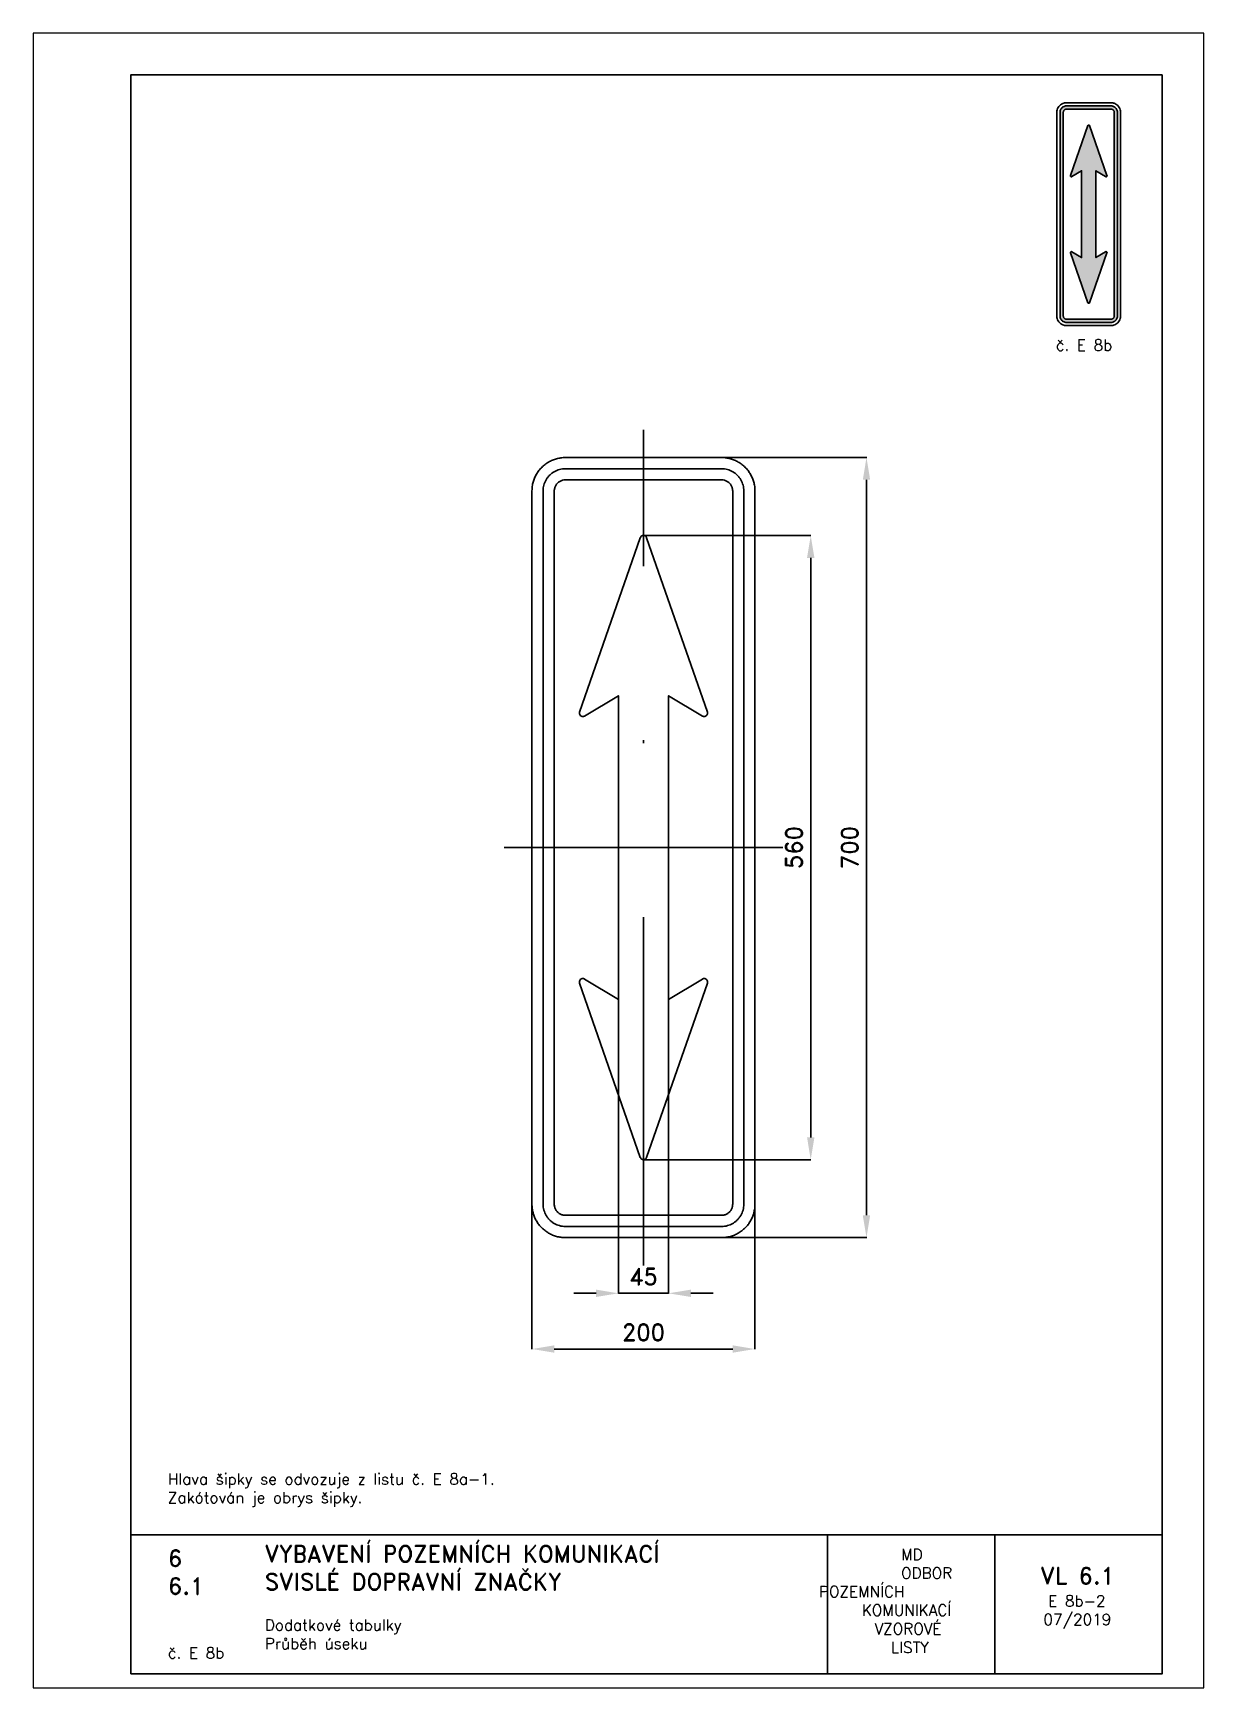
# Paper-space layout 'E 8b-2' of a CAD drawing. Header units: millimetres. Extents: x 0 to 210, y 0 to 297.
# The model-space entities are those that its viewports show. They can reach past a viewport. Long polylines and large blocks are cut down to what shows.
import ezdxf

# ---------------------------------------------------------------- set-up
doc = ezdxf.new("R2010")
doc.units = ezdxf.units.MM
doc.header["$LTSCALE"] = 5
doc.linetypes.add('ČERCHOVANÁX2', pattern=[2, 1, -0.5, 0, -0.5])
for name, color, linetype in [('Kóty', 2, 'Continuous'), ('Rozpiska', 7, 'Continuous'), ('Značka', 7, 'Continuous')]:
    doc.layers.add(name, color=color, linetype=linetype)
doc.layers.add('Rámeček', color=6, linetype='Continuous', plot=False)
doc.styles.get("Standard").update_dxf_attribs({"font": 'romand.shx', "height": 15})
doc.dimstyles.get("Standard").update_dxf_attribs({"dimtxt": 15, "dimasz": 20, "dimexe": 0.18, "dimexo": 0.0625, "dimgap": 7.5, "dimtad": 1, "dimdec": 0, "dimzin": 0, "dimdsep": 46, "dimtxsty": 'Standard', "dimcen": 0.09, "dimadec": 0, "dimazin": 0, "dimtfac": 1, "dimtdec": 0, "dimtofl": 0, "dimtmove": 0, "dimatfit": 3, "dimfxl": 1, "dimtolj": 1, "dimtzin": 0, "dimarcsym": 0})

psp = doc.layouts.new('E 8b-2')

# ---------------------------------------------------------------- texts
at = {"layer": 'Rozpiska', "color": 7, "attachment_point": 1}
for s, width, gutter_width, heights, insert, char_height in [('\\pi6.59524;č. E 8b', 25, 75, [0], (176.85, 242), 2), ('Hlava šipky se odvozuje z listu č. E 8a-1.\\PZakótován je obrys šipky.{\\H1.83333x; }', 155.5011, 100, [0], (24.17, 38.49), 2), ('6', 149.0422, 100, [0], (24.17, 24.77), 3), ('{\\C6;VYBAVENÍ POZEMNÍCH KOMUNIKACÍ\\P}SVISLÉ DOPRAVNÍ ZNAČKY{\\H1.34524x; }', 149.0422, 100, [0], (41.56, 25.56), 3), ('\\pi14.7414;{\\C6;MD\\P\\pi2.36044;}ODBOR POZEMNÍCH{\\H1.57143x; }\\P\\pi7.69378;KOMUNIKACÍ{\\H1.5x; }\\P\\pi9.97949;{\\C6;VZOROVÉ\\H1.47619x; \\H0.67742x;\\P\\pi12.93187;LISTY\\H1.26984x; }', 33.1018, 100, [0], (140.95, 24.95), 2), ('\\pi1.03113;{\\H1.5x;\\C6;VL 6.1\\P\\pi2.41205;\\H0.66667x;E 8b-2\\H1.66666x; \\H0.6x;\\P\\pi1.5549;07/2019\\H1.80159x; }', 16.0623, 100, [0], (179.66, 21.61), 2), ('6.1', 149.0422, 100, [0], (24.17, 19.78), 3), ('{\\C6;Dodatkové tabulky\\P}Průběh úseku{\\H1.83333x; }', 149.0422, 100, [0], (41.56, 12.29), 2), ('{\\C6;č. E 8b}', 18.3305, 100, [2.67], (24.17, 7.28), 2)]:
    psp.add_mtext_dynamic_manual_height_columns(s, width=width, gutter_width=gutter_width, heights=heights, dxfattribs=dict(at, insert=insert, char_height=char_height))

msp = doc.modelspace()

# ---------------------------------------------------------------- blocks, each defined once
blk = doc.blocks.new('*D0')
at = {"layer": 'Defpoints', "color": 0, "transparency": 16777216}
for p in [(-100, -306.9), (100, -306.9), (100, -450)]:
    blk.add_point(p, dxfattribs=at)
at = {"layer": 'Kóty', "color": 0, "lineweight": -2, "transparency": 16777216}
for p, q in [((-100, -307), (-100, -450.2)), ((100, -307), (100, -450.2)), ((-80, -450), (80, -450))]:
    blk.add_line(p, q, dxfattribs=at)
at = {"layer": 'Kóty', "color": 0, "transparency": 16777216}
for points in [[(-80, -446.7), (-80, -453.3), (-100, -450)], [(80, -446.7), (80, -453.3), (100, -450)]]:
    blk.add_solid(points, dxfattribs=at)
at = {"layer": 'Kóty', "color": 0, "transparency": 16777216, "insert": (0, -435), "char_height": 15, "attachment_point": 5}
blk.add_mtext('\\A1;200', dxfattribs=at)
blk = doc.blocks.new('*D1')
at = {"layer": 'Defpoints', "color": 0, "transparency": 16777216}
for p in [(0, 280), (150, 280), (0, -280.1)]:
    blk.add_point(p, dxfattribs=at)
at = {"layer": 'Kóty', "color": 0, "lineweight": -2, "transparency": 16777216}
for p, q in [((0.1, 280), (150.2, 280)), ((150, -260.1), (150, 260)), ((0.1, -280.1), (150.2, -280.1))]:
    blk.add_line(p, q, dxfattribs=at)
at = {"layer": 'Kóty', "color": 0, "transparency": 16777216}
for points in [[(146.7, 260), (153.3, 260), (150, 280)], [(146.7, -260.1), (153.3, -260.1), (150, -280.1)]]:
    blk.add_solid(points, dxfattribs=at)
at = {"layer": 'Kóty', "color": 0, "transparency": 16777216, "insert": (135, 0), "char_height": 15, "attachment_point": 5, "rotation": 90}
blk.add_mtext('\\A1;560', dxfattribs=at)
blk = doc.blocks.new('*D2')
at = {"layer": 'Defpoints', "color": 0, "transparency": 16777216}
for p in [(70.2, 350), (200, 350), (70, -350)]:
    blk.add_point(p, dxfattribs=at)
at = {"layer": 'Kóty', "color": 0, "lineweight": -2, "transparency": 16777216}
for p, q in [((70.2, 350), (200.2, 350)), ((200, -330), (200, 330)), ((70.1, -350), (200.2, -350))]:
    blk.add_line(p, q, dxfattribs=at)
at = {"layer": 'Kóty', "color": 0, "transparency": 16777216}
for points in [[(196.7, 330), (203.3, 330), (200, 350)], [(196.7, -330), (203.3, -330), (200, -350)]]:
    blk.add_solid(points, dxfattribs=at)
at = {"layer": 'Kóty', "color": 0, "transparency": 16777216, "insert": (185, 0), "char_height": 15, "attachment_point": 5, "rotation": 90}
blk.add_mtext('\\A1;700', dxfattribs=at)
blk = doc.blocks.new('*D3')
at = {"layer": 'Defpoints', "color": 0, "transparency": 16777216}
for p in [(-22.5, -136.2), (22.5, -136.2), (22.5, -400)]:
    blk.add_point(p, dxfattribs=at)
at = {"layer": 'Kóty', "color": 0, "lineweight": -2, "transparency": 16777216}
for p, q in [((-22.5, -136.3), (-22.5, -400.2)), ((22.5, -136.3), (22.5, -400.2)), ((-42.5, -400), (-62.5, -400)), ((42.5, -400), (62.5, -400))]:
    blk.add_line(p, q, dxfattribs=at)
at = {"layer": 'Kóty', "color": 0, "transparency": 16777216}
for points in [[(-42.5, -396.7), (-42.5, -403.3), (-22.5, -400)], [(42.5, -396.7), (42.5, -403.3), (22.5, -400)]]:
    blk.add_solid(points, dxfattribs=at)
at = {"layer": 'Kóty', "color": 0, "transparency": 16777216, "insert": (0, -385), "char_height": 15, "attachment_point": 5}
blk.add_mtext('\\A1;45', dxfattribs=at)

# ---------------------------------------------------------------- dimensions: what is measured, and where the dimension line sits
at = {"layer": 'Kóty'}
for base, p1, p2, picture, middle in [((200, 349.9995), (70, -350), (70.177, 349.9995), '*D2', (185, -0.00025)), ((150, 280), (-0.00038, -280.096), (0, 280), '*D1', (135, -0.048))]:
    dim = msp.add_linear_dim(base=base, p1=p1, p2=p2, angle=90, dimstyle='Standard', dxfattribs=at)
    dim.commit()
    dim.dimension.update_dxf_attribs({"geometry": picture, "text_midpoint": middle})
for base, p1, p2, picture, middle in [((22.5, -400), (-22.5, -136.223), (22.5, -136.223), '*D3', (0, -385)), ((100, -450), (-100, -306.91893), (100, -306.91893), '*D0', (0, -435))]:
    dim = msp.add_linear_dim(base=base, p1=p1, p2=p2, dimstyle='Standard', dxfattribs=at)
    dim.commit()
    dim.dimension.update_dxf_attribs({"geometry": picture, "text_midpoint": middle})

# ---------------------------------------------------------------- linework, layer by layer
at = {"layer": 'Kóty'}
msp.add_lwpolyline([(-22.5, -400), (22.5, -400)], dxfattribs=at)
at = {"layer": 'Značka', "color": 6, "linetype": 'ČERCHOVANÁX2', "ltscale": 2.5}
for points in [[(0, -375), (0, 375)], [(-125, 0), (125, 0)]]:
    msp.add_lwpolyline(points, dxfattribs=at)
at = {"layer": 'Značka', "color": 5}
for points in [[(-70, -350), (-70.1178, -349.99965), (-70.2356, -349.99907, -0.0321801), (-74.1093, -349.72773, -0.0354431), (-77.9162, -348.93672, -0.0362669), (-81.5977, -347.69204, -0.0344205), (-85.068, -345.9414, -0.0337213), (-88.3013, -343.7855, -0.0340845), (-91.2132, -341.2132, -0.0342088), (-93.7879, -338.3019, -0.0342288), (-95.9414, -335.068, -0.0340444), (-97.67954, -331.5954, -0.033412), (-98.93672, -327.9162, -0.0341272), (-99.74064, -324.1075, -0.0367448), (-99.99907, -320.2356), (-99.99967, -320.1178), (-100, -320), (-100, 320), (-99.99965, 320.118), (-99.99907, 320.236, -0.0321806), (-99.72773, 324.109, -0.0354454), (-98.93672, 327.916, -0.0362718), (-97.69204, 331.598, -0.0344141), (-95.9414, 335.068, -0.0337106), (-93.7855, 338.301, -0.0340816), (-91.2132, 341.213, -0.0342104), (-88.3019, 343.788, -0.0342289), (-85.068, 345.941, -0.0340263), (-81.5954, 347.68, -0.0334163), (-77.9162, 348.937, -0.0341135), (-74.1075, 349.741, -0.0367489), (-70.2356, 349.999), (-70.1178, 350), (-70, 350), (70, 350), (70.118, 350), (70.236, 349.999, -0.0321792), (74.109, 349.728, -0.0354572), (77.916, 348.937, -0.0362653), (81.598, 347.692, -0.0344231), (85.068, 345.941, -0.0337327), (88.301, 343.785, -0.0340785), (91.213, 341.213, -0.0342011), (93.788, 338.302, -0.0342149), (95.941, 335.068, -0.034041), (97.68, 331.595, -0.0334115), (98.937, 327.916, -0.0341264), (99.741, 324.108, -0.0367481), (99.999, 320.236), (100, 320.118), (100, 320), (100, -320), (100, -320.1178), (99.999, -320.2356, -0.0321792), (99.728, -324.1093, -0.0354418), (98.937, -327.9162, -0.0362632), (97.692, -331.5977, -0.0344168), (95.941, -335.068, -0.0337209), (93.785, -338.3013, -0.0340847), (91.213, -341.2132, -0.03421), (88.302, -343.7879, -0.0342321), (85.068, -345.9414, -0.034047), (81.595, -347.67954, -0.0334121), (77.916, -348.93672, -0.0341269), (74.108, -349.74064, -0.0367448), (70.236, -349.99907), (70.118, -349.99967), (70, -350), (-70, -350)], [(-70, -340), (-70.0785, -339.9998), (-70.1571, -339.9994, -0.0321803), (-72.7396, -339.8185, -0.0354437), (-75.2775, -339.2911, -0.0362676), (-77.7318, -338.4614, -0.0344204), (-80.0453, -337.2943, -0.0337212), (-82.2008, -335.857, -0.0340846), (-84.1421, -334.1421, -0.0342097), (-85.8586, -332.2013, -0.0342292), (-87.2943, -330.0453, -0.0340442), (-88.453, -327.7302, -0.0334117), (-89.2911, -325.2775, -0.0341272), (-89.8271, -322.7384, -0.036745), (-89.9994, -320.1571), (-89.9998, -320.0785), (-90, -320), (-90, 320), (-89.9998, 320.079), (-89.9994, 320.157, -0.0321784), (-89.8185, 322.74, -0.0354446), (-89.2911, 325.277, -0.0362673), (-88.4614, 327.732, -0.0344216), (-87.2943, 330.045, -0.0337313), (-85.857, 332.201, -0.034071), (-84.1421, 334.142, -0.0342046), (-82.2013, 335.859, -0.0342228), (-80.0453, 337.294, -0.0340475), (-77.7302, 338.453, -0.0334162), (-75.2775, 339.291, -0.034152), (-72.7384, 339.827, -0.0367409), (-70.1571, 339.999), (-70.0785, 340), (-70, 340), (70, 340), (70.079, 340), (70.157, 339.999, -0.0321792), (72.74, 339.818, -0.0354414), (75.277, 339.291, -0.0362594), (77.732, 338.461, -0.0344272), (80.045, 337.294, -0.033732), (82.201, 335.857, -0.0340771), (84.142, 334.142, -0.0341868), (85.859, 332.201, -0.0342302), (87.294, 330.045, -0.0340502), (88.453, 327.73, -0.0334198), (89.291, 325.277, -0.034122), (89.827, 322.738, -0.0367426), (89.999, 320.157), (90, 320.079), (90, 320), (90, -320), (90, -320.0785), (89.999, -320.1571, -0.0321733), (89.818, -322.7396, -0.0354419), (89.291, -325.2775, -0.0362652), (88.461, -327.7318, -0.0344184), (87.294, -330.0453, -0.0337211), (85.857, -332.2008, -0.034088), (84.142, -334.1421, -0.0342107), (82.201, -335.8586, -0.0342324), (80.045, -337.2943, -0.0340469), (77.73, -338.453, -0.0334111), (75.277, -339.2911, -0.0341273), (72.738, -339.8271, -0.0367449), (70.157, -339.9994), (70.079, -339.9998), (70, -340), (-70, -340)], [(-70, -330), (70, -330), (70.039, -329.9999), (70.079, -329.9997, 0.0321794), (71.37, -329.9092, 0.0354442), (72.639, -329.6456, 0.0362649), (73.866, -329.2307, 0.0344166), (75.023, -328.6471, 0.0337177), (76.1, -327.9285, 0.0340796), (77.071, -327.0711, 0.0342128), (77.929, -326.1006, 0.0342224), (78.647, -325.0227, 0.0340475), (79.227, -323.8651, 0.0334054), (79.646, -322.6387, 0.0341286), (79.914, -321.3692, 0.0367407), (80, -320.0785), (80, -320.0393), (80, -320), (80, 320), (80, 320.039), (80, 320.079, 0.032183), (79.909, 321.37, 0.0354467), (79.646, 322.639, 0.0362744), (79.231, 323.866, 0.0344144), (78.647, 325.023, 0.033745), (77.928, 326.1, 0.0340968), (77.071, 327.071, 0.0341871), (76.101, 327.929, 0.0342063), (75.023, 328.647), (73.865, 329.227), (72.639, 329.646), (71.369, 329.914), (70.079, 330), (70.039, 330), (70, 330), (-70, 330), (-70.0393, 330), (-70.0785, 330), (-71.3698, 329.909), (-72.6387, 329.646), (-73.8659, 329.231), (-75.0227, 328.647), (-76.1004, 327.928), (-77.0711, 327.071), (-77.9293, 326.101, 0.0342054), (-78.6471, 325.023, 0.0340305), (-79.2265, 323.865, 0.0334211), (-79.6456, 322.639, 0.0341222), (-79.9135, 321.369, 0.0367432), (-79.9997, 320.079), (-79.9999, 320.039), (-80, 320), (-80, -320), (-79.9999, -320.0393), (-79.9997, -320.0785, 0.0321795), (-79.9092, -321.3698, 0.0354435), (-79.6456, -322.6387, 0.0362652), (-79.2307, -323.8659, 0.0344214), (-78.6471, -325.0227, 0.0337191), (-77.9285, -326.1004, 0.0340857), (-77.0711, -327.0711, 0.0342082), (-76.1006, -327.9293, 0.0342286), (-75.0227, -328.6471, 0.0340436), (-73.8651, -329.2265, 0.0334123), (-72.6387, -329.6456, 0.0341272), (-71.3692, -329.9135, 0.0367437), (-70.0785, -329.9997), (-70.0393, -329.9999), (-70, -330)], [(22.5, 20), (22.5, -14), (22.5, -92), (22.5, -136.223), (52.9, -117.98), (53.03, -117.909), (53.16, -117.842), (53.71, -117.641), (54.29, -117.557, -0.0650376), (55.03, -117.604), (55.72, -117.836), (56.34, -118.221), (56.85, -118.752), (57.22, -119.385), (57.41, -120.091), (57.45, -120.679), (57.36, -121.257), (57.33, -121.398), (57.28, -121.538), (2.83, -278.077), (2.78, -278.215), (2.72, -278.352), (2.43, -278.863), (2.03, -279.303), (1.43, -279.737), (0.73, -280), (0, -280.096, -0.0655395), (-0.73, -280), (-1.42, -279.735), (-2.03, -279.303), (-2.43, -278.864), (-2.72, -278.352), (-2.78, -278.215), (-2.83, -278.077), (-57.28, -121.538), (-57.32, -121.398), (-57.36, -121.257), (-57.45, -120.678), (-57.41, -120.091), (-57.22, -119.385), (-56.85, -118.752), (-56.34, -118.221), (-55.72, -117.836), (-55.03, -117.605), (-54.29, -117.557), (-53.71, -117.638), (-53.16, -117.842), (-53.03, -117.909), (-52.9, -117.98), (-22.5, -136.223), (-22.5, -92), (-22.5, -14), (-22.5, 20), (-22.5, 92), (-22.5, 136.223), (-52.9, 117.98), (-53.03, 117.909), (-53.16, 117.842), (-53.71, 117.641), (-54.29, 117.557, -0.0650793), (-55.03, 117.604), (-55.72, 117.836), (-56.34, 118.221), (-56.85, 118.752), (-57.22, 119.385), (-57.41, 120.091), (-57.45, 120.679), (-57.36, 121.257), (-57.33, 121.398), (-57.28, 121.538), (-2.83, 278.077), (-2.78, 278.215), (-2.72, 278.352), (-2.43, 278.863), (-2.03, 279.303), (-1.43, 279.737), (-0.73, 280), (0, 280.096, -0.0655909), (0.73, 280), (1.42, 279.735), (2.03, 279.303), (2.43, 278.864), (2.72, 278.352), (2.78, 278.215), (2.83, 278.077), (57.28, 121.538), (57.32, 121.398), (57.36, 121.257), (57.45, 120.678), (57.41, 120.091), (57.22, 119.385), (56.85, 118.752), (56.34, 118.221), (55.72, 117.836), (55.03, 117.605), (54.29, 117.557), (53.71, 117.638), (53.16, 117.842), (53.03, 117.909), (52.9, 117.98), (22.5, 136.223), (22.5, 92), (22.5, 20)]]:
    msp.add_lwpolyline(points, format="xyb", dxfattribs=at)

msp.set_redraw_order([(e.dxf.handle, doc.entitydb.next_handle()) for e in msp.query("TEXT MTEXT ATTDEF DIMENSION ARC_DIMENSION")])  # texts and dimensions are drawn at this point

# ---------------------------------------------------------------- hatches: boundary and pattern name
at = {"layer": 'Značka'}
h = psp.add_hatch(color=249, dxfattribs=at)
h.dxf.hatch_style = 1
edge = h.paths.add_edge_path(flags=16)
edge.add_line((185.35, 245.64), (193.35, 245.64))
edge.add_line((193.35, 245.64), (193.35, 245.64))
edge.add_line((193.35, 245.64), (193.36, 245.64))
edge.add_arc((193.35, 246.22), 0.575, 270.3262, 277.6999)
edge.add_line((193.43, 245.65), (193.5, 245.66))
edge.add_line((193.5, 245.66), (193.57, 245.69))
edge.add_line((193.57, 245.69), (193.64, 245.72))
edge.add_line((193.64, 245.72), (193.7, 245.76))
edge.add_line((193.7, 245.76), (193.76, 245.81))
edge.add_line((193.76, 245.81), (193.8, 245.87))
edge.add_line((193.8, 245.87), (193.85, 245.93))
edge.add_line((193.85, 245.93), (193.88, 245.99))
edge.add_line((193.88, 245.99), (193.9, 246.06))
edge.add_line((193.9, 246.06), (193.92, 246.14))
edge.add_line((193.92, 246.14), (193.92, 246.21))
edge.add_line((193.92, 246.21), (193.92, 246.21))
edge.add_line((193.92, 246.21), (193.92, 246.21))
edge.add_line((193.92, 246.21), (193.92, 282.79))
edge.add_line((193.92, 282.79), (193.92, 282.79))
edge.add_line((193.92, 282.79), (193.92, 282.79))
edge.add_line((193.92, 282.79), (193.92, 282.86))
edge.add_line((193.92, 282.86), (193.9, 282.94))
edge.add_line((193.9, 282.94), (193.88, 283.01))
edge.add_line((193.88, 283.01), (193.85, 283.07))
edge.add_line((193.85, 283.07), (193.8, 283.13))
edge.add_line((193.8, 283.13), (193.76, 283.19))
edge.add_line((193.76, 283.19), (193.7, 283.24))
edge.add_line((193.7, 283.24), (193.64, 283.28))
edge.add_line((193.64, 283.28), (193.57, 283.31))
edge.add_line((193.57, 283.31), (193.5, 283.34))
edge.add_line((193.5, 283.34), (193.43, 283.35))
edge.add_line((193.43, 283.35), (193.36, 283.36))
edge.add_line((193.36, 283.36), (193.35, 283.36))
edge.add_line((193.35, 283.36), (193.35, 283.36))
edge.add_line((193.35, 283.36), (185.35, 283.36))
edge.add_line((185.35, 283.36), (185.35, 283.36))
edge.add_line((185.35, 283.36), (185.35, 283.36))
edge.add_arc((185.35, 282.78), 0.574, 90.3476, 97.7226)
edge.add_line((185.27, 283.35), (185.2, 283.34))
edge.add_line((185.2, 283.34), (185.13, 283.31))
edge.add_line((185.13, 283.31), (185.06, 283.28))
edge.add_line((185.06, 283.28), (185, 283.24))
edge.add_line((185, 283.24), (184.95, 283.19))
edge.add_line((184.95, 283.19), (184.9, 283.13))
edge.add_line((184.9, 283.13), (184.86, 283.07))
edge.add_line((184.86, 283.07), (184.82, 283.01))
edge.add_line((184.82, 283.01), (184.8, 282.94))
edge.add_line((184.8, 282.94), (184.79, 282.86))
edge.add_line((184.79, 282.86), (184.78, 282.79))
edge.add_line((184.78, 282.79), (184.78, 282.79))
edge.add_line((184.78, 282.79), (184.78, 282.79))
edge.add_line((184.78, 282.79), (184.78, 246.21))
edge.add_line((184.78, 246.21), (184.78, 246.21))
edge.add_line((184.78, 246.21), (184.78, 246.21))
edge.add_line((184.78, 246.21), (184.79, 246.14))
edge.add_line((184.79, 246.14), (184.8, 246.06))
edge.add_line((184.8, 246.06), (184.82, 245.99))
edge.add_line((184.82, 245.99), (184.86, 245.93))
edge.add_line((184.86, 245.93), (184.9, 245.87))
edge.add_line((184.9, 245.87), (184.95, 245.81))
edge.add_line((184.95, 245.81), (185, 245.76))
edge.add_line((185, 245.76), (185.06, 245.72))
edge.add_line((185.06, 245.72), (185.13, 245.69))
edge.add_line((185.13, 245.69), (185.2, 245.66))
edge.add_line((185.2, 245.66), (185.27, 245.65))
edge.add_line((185.27, 245.65), (185.35, 245.64))
edge.add_line((185.35, 245.64), (185.35, 245.64))
edge.add_line((185.35, 245.64), (185.35, 245.64))
edge = h.paths.add_edge_path()
edge.add_line((185.35, 245.07), (185.35, 245.07))
edge.add_line((185.35, 245.07), (185.34, 245.07))
edge.add_arc((185.35, 246.22), 1.15, 262.3039, 269.6745, ccw=False)
edge.add_arc((185.34, 246.12), 1.05, 254.2145, 262.3254, ccw=False)
edge.add_line((185.05, 245.11), (184.91, 245.16))
edge.add_line((184.91, 245.16), (184.78, 245.23))
edge.add_line((184.78, 245.23), (184.65, 245.31))
edge.add_line((184.65, 245.31), (184.54, 245.41))
edge.add_line((184.54, 245.41), (184.45, 245.52))
edge.add_line((184.45, 245.52), (184.36, 245.64))
edge.add_line((184.36, 245.64), (184.3, 245.77))
edge.add_line((184.3, 245.77), (184.25, 245.91))
edge.add_line((184.25, 245.91), (184.22, 246.06))
edge.add_line((184.22, 246.06), (184.21, 246.21))
edge.add_line((184.21, 246.21), (184.21, 246.21))
edge.add_line((184.21, 246.21), (184.21, 246.21))
edge.add_line((184.21, 246.21), (184.21, 282.79))
edge.add_line((184.21, 282.79), (184.21, 282.79))
edge.add_line((184.21, 282.79), (184.21, 282.79))
edge.add_line((184.21, 282.79), (184.22, 282.94))
edge.add_line((184.22, 282.94), (184.25, 283.09))
edge.add_line((184.25, 283.09), (184.3, 283.23))
edge.add_line((184.3, 283.23), (184.36, 283.36))
edge.add_line((184.36, 283.36), (184.45, 283.48))
edge.add_line((184.45, 283.48), (184.54, 283.59))
edge.add_line((184.54, 283.59), (184.65, 283.69))
edge.add_line((184.65, 283.69), (184.78, 283.77))
edge.add_line((184.78, 283.77), (184.91, 283.84))
edge.add_line((184.91, 283.84), (185.05, 283.89))
edge.add_line((185.05, 283.89), (185.2, 283.92))
edge.add_arc((185.34, 282.92), 1.01, 89.6069, 98.0213, ccw=False)
edge.add_line((185.34, 283.93), (185.35, 283.93))
edge.add_line((185.35, 283.93), (185.35, 283.93))
edge.add_line((185.35, 283.93), (193.35, 283.93))
edge.add_line((193.35, 283.93), (193.36, 283.93))
edge.add_line((193.36, 283.93), (193.36, 283.93))
edge.add_arc((193.35, 282.78), 1.15, 82.3017, 89.6723, ccw=False)
edge.add_arc((193.37, 282.88), 1.05, 74.2233, 82.3338, ccw=False)
edge.add_line((193.65, 283.89), (193.79, 283.84))
edge.add_line((193.79, 283.84), (193.93, 283.77))
edge.add_line((193.93, 283.77), (194.05, 283.69))
edge.add_line((194.05, 283.69), (194.16, 283.59))
edge.add_line((194.16, 283.59), (194.26, 283.48))
edge.add_line((194.26, 283.48), (194.34, 283.36))
edge.add_line((194.34, 283.36), (194.41, 283.23))
edge.add_line((194.41, 283.23), (194.45, 283.09))
edge.add_line((194.45, 283.09), (194.48, 282.94))
edge.add_line((194.48, 282.94), (194.49, 282.79))
edge.add_line((194.49, 282.79), (194.49, 282.79))
edge.add_line((194.49, 282.79), (194.49, 282.79))
edge.add_line((194.49, 282.79), (194.49, 246.21))
edge.add_line((194.49, 246.21), (194.49, 246.21))
edge.add_line((194.49, 246.21), (194.49, 246.21))
edge.add_line((194.49, 246.21), (194.48, 246.06))
edge.add_line((194.48, 246.06), (194.45, 245.91))
edge.add_line((194.45, 245.91), (194.41, 245.77))
edge.add_line((194.41, 245.77), (194.34, 245.64))
edge.add_line((194.34, 245.64), (194.26, 245.52))
edge.add_line((194.26, 245.52), (194.16, 245.41))
edge.add_line((194.16, 245.41), (194.05, 245.31))
edge.add_line((194.05, 245.31), (193.93, 245.23))
edge.add_line((193.93, 245.23), (193.79, 245.16))
edge.add_line((193.79, 245.16), (193.65, 245.11))
edge.add_line((193.65, 245.11), (193.51, 245.08))
edge.add_arc((193.37, 246.08), 1.01, 269.6132, 278.0282, ccw=False)
edge.add_line((193.36, 245.07), (193.36, 245.07))
edge.add_line((193.36, 245.07), (193.35, 245.07))
edge.add_line((193.35, 245.07), (185.35, 245.07))
h = psp.add_hatch(color=249, dxfattribs=at)
h.dxf.hatch_style = 1
edge = h.paths.add_edge_path()
edge.add_line((190.64, 265.64), (190.64, 263.7))
edge.add_line((190.64, 263.7), (190.64, 259.24))
edge.add_line((190.64, 259.24), (190.64, 256.72))
edge.add_line((190.64, 256.72), (192.37, 257.76))
edge.add_line((192.37, 257.76), (192.38, 257.76))
edge.add_line((192.38, 257.76), (192.39, 257.77))
edge.add_line((192.39, 257.77), (192.42, 257.78))
edge.add_line((192.42, 257.78), (192.45, 257.78))
edge.add_arc((192.46, 257.62), 0.164, 78.9235, 93.8081, ccw=False)
edge.add_line((192.5, 257.78), (192.54, 257.77))
edge.add_line((192.54, 257.77), (192.57, 257.74))
edge.add_line((192.57, 257.74), (192.6, 257.71))
edge.add_line((192.6, 257.71), (192.62, 257.68))
edge.add_line((192.62, 257.68), (192.63, 257.64))
edge.add_line((192.63, 257.64), (192.63, 257.6))
edge.add_line((192.63, 257.6), (192.63, 257.57))
edge.add_line((192.63, 257.57), (192.63, 257.56))
edge.add_line((192.63, 257.56), (192.62, 257.56))
edge.add_line((192.62, 257.56), (189.51, 248.61))
edge.add_line((189.51, 248.61), (189.51, 248.6))
edge.add_line((189.51, 248.6), (189.51, 248.59))
edge.add_line((189.51, 248.59), (189.49, 248.57))
edge.add_line((189.49, 248.57), (189.47, 248.54))
edge.add_line((189.47, 248.54), (189.43, 248.52))
edge.add_line((189.43, 248.52), (189.39, 248.5))
edge.add_line((189.39, 248.5), (189.35, 248.5))
edge.add_arc((189.35, 248.66), 0.161, 255.0087, 270.0078, ccw=False)
edge.add_line((189.31, 248.5), (189.27, 248.52))
edge.add_line((189.27, 248.52), (189.24, 248.54))
edge.add_line((189.24, 248.54), (189.21, 248.57))
edge.add_line((189.21, 248.57), (189.2, 248.59))
edge.add_line((189.2, 248.59), (189.19, 248.6))
edge.add_line((189.19, 248.6), (189.19, 248.61))
edge.add_line((189.19, 248.61), (186.08, 257.56))
edge.add_line((186.08, 257.56), (186.08, 257.56))
edge.add_line((186.08, 257.56), (186.07, 257.57))
edge.add_line((186.07, 257.57), (186.07, 257.6))
edge.add_line((186.07, 257.6), (186.07, 257.64))
edge.add_line((186.07, 257.64), (186.08, 257.68))
edge.add_line((186.08, 257.68), (186.1, 257.71))
edge.add_line((186.1, 257.71), (186.13, 257.74))
edge.add_line((186.13, 257.74), (186.17, 257.77))
edge.add_line((186.17, 257.77), (186.21, 257.78))
edge.add_line((186.21, 257.78), (186.25, 257.78))
edge.add_line((186.25, 257.78), (186.28, 257.78))
edge.add_line((186.28, 257.78), (186.31, 257.77))
edge.add_line((186.31, 257.77), (186.32, 257.76))
edge.add_line((186.32, 257.76), (186.33, 257.76))
edge.add_line((186.33, 257.76), (188.07, 256.72))
edge.add_line((188.07, 256.72), (188.07, 259.24))
edge.add_line((188.07, 259.24), (188.07, 263.7))
edge.add_line((188.07, 263.7), (188.07, 265.64))
edge.add_line((188.07, 265.64), (188.07, 269.76))
edge.add_line((188.07, 269.76), (188.07, 272.28))
edge.add_line((188.07, 272.28), (186.33, 271.24))
edge.add_line((186.33, 271.24), (186.32, 271.24))
edge.add_line((186.32, 271.24), (186.31, 271.23))
edge.add_line((186.31, 271.23), (186.28, 271.22))
edge.add_line((186.28, 271.22), (186.25, 271.22))
edge.add_arc((186.24, 271.38), 0.163, 258.9188, 273.8129, ccw=False)
edge.add_line((186.21, 271.22), (186.17, 271.23))
edge.add_line((186.17, 271.23), (186.13, 271.26))
edge.add_line((186.13, 271.26), (186.1, 271.29))
edge.add_line((186.1, 271.29), (186.08, 271.32))
edge.add_line((186.08, 271.32), (186.07, 271.36))
edge.add_line((186.07, 271.36), (186.07, 271.4))
edge.add_line((186.07, 271.4), (186.07, 271.43))
edge.add_line((186.07, 271.43), (186.08, 271.44))
edge.add_line((186.08, 271.44), (186.08, 271.45))
edge.add_line((186.08, 271.45), (189.19, 280.39))
edge.add_line((189.19, 280.39), (189.19, 280.4))
edge.add_line((189.19, 280.4), (189.2, 280.41))
edge.add_line((189.2, 280.41), (189.21, 280.44))
edge.add_line((189.21, 280.44), (189.24, 280.46))
edge.add_line((189.24, 280.46), (189.27, 280.49))
edge.add_line((189.27, 280.49), (189.31, 280.5))
edge.add_line((189.31, 280.5), (189.35, 280.51))
edge.add_arc((189.35, 280.34), 0.161, 75.0028, 90.0136, ccw=False)
edge.add_line((189.39, 280.5), (189.43, 280.48))
edge.add_line((189.43, 280.48), (189.47, 280.46))
edge.add_line((189.47, 280.46), (189.49, 280.44))
edge.add_line((189.49, 280.44), (189.51, 280.41))
edge.add_line((189.51, 280.41), (189.51, 280.4))
edge.add_line((189.51, 280.4), (189.51, 280.39))
edge.add_line((189.51, 280.39), (192.62, 271.45))
edge.add_line((192.62, 271.45), (192.63, 271.44))
edge.add_line((192.63, 271.44), (192.63, 271.43))
edge.add_line((192.63, 271.43), (192.63, 271.4))
edge.add_line((192.63, 271.4), (192.63, 271.36))
edge.add_line((192.63, 271.36), (192.62, 271.32))
edge.add_line((192.62, 271.32), (192.6, 271.29))
edge.add_line((192.6, 271.29), (192.57, 271.26))
edge.add_line((192.57, 271.26), (192.54, 271.23))
edge.add_line((192.54, 271.23), (192.5, 271.22))
edge.add_line((192.5, 271.22), (192.45, 271.22))
edge.add_line((192.45, 271.22), (192.42, 271.22))
edge.add_line((192.42, 271.22), (192.39, 271.23))
edge.add_line((192.39, 271.23), (192.38, 271.24))
edge.add_line((192.38, 271.24), (192.37, 271.24))
edge.add_line((192.37, 271.24), (190.64, 272.28))
edge.add_line((190.64, 272.28), (190.64, 269.76))
edge.add_line((190.64, 269.76), (190.64, 265.64))

# ---------------------------------------------------------------- linework, layer by layer
at = {"layer": 'Rozpiska', "color": 7}
for p, q in [((17.5, 27.5), (202.5, 27.5)), ((142.5, 27.5), (142.5, 2.5)), ((172.5, 27.5), (172.5, 2.5))]:
    psp.add_line(p, q, dxfattribs=at)
psp.add_lwpolyline([(17.5, 2.5), (202.5, 2.5), (202.5, 289.5), (17.5, 289.5)], close=True, dxfattribs=at)
at = {"layer": 'Značka', "color": 7}
psp.add_lwpolyline([(185.35, 244.5), (185.34, 244.5), (185.34, 244.5, -0.03218), (185.12, 244.52, -0.035466), (184.9, 244.56), (184.69, 244.63), (184.49, 244.73), (184.31, 244.86), (184.14, 245), (183.99, 245.17), (183.87, 245.35), (183.77, 245.55), (183.7, 245.76), (183.65, 245.98), (183.64, 246.2), (183.64, 246.21), (183.64, 246.21), (183.64, 282.79), (183.64, 282.79), (183.64, 282.8), (183.65, 283.02), (183.7, 283.24), (183.77, 283.45), (183.87, 283.65), (183.99, 283.83), (184.14, 284), (184.31, 284.15), (184.49, 284.27), (184.69, 284.37), (184.9, 284.44, -0.034108), (185.12, 284.49, -0.036756), (185.34, 284.5), (185.34, 284.5), (185.35, 284.5), (193.35, 284.5), (193.36, 284.5), (193.37, 284.5, -0.032178), (193.59, 284.48, -0.035481), (193.8, 284.44, -0.036261), (194.01, 284.37), (194.21, 284.27), (194.4, 284.14), (194.56, 284), (194.71, 283.83), (194.83, 283.65), (194.93, 283.45), (195.01, 283.24), (195.05, 283.02), (195.07, 282.8), (195.07, 282.79), (195.07, 282.79), (195.07, 246.21), (195.07, 246.21), (195.07, 246.2), (195.05, 245.98), (195.01, 245.76), (194.93, 245.55), (194.83, 245.35), (194.71, 245.17), (194.56, 245), (194.4, 244.86), (194.21, 244.73), (194.01, 244.63), (193.8, 244.56, -0.034123), (193.59, 244.52, -0.036752), (193.37, 244.5), (193.36, 244.5), (193.35, 244.5), (185.35, 244.5)], format="xyb", dxfattribs=at)
at = {"layer": 'Značka', "color": 249}
for points in [[(185.35, 245.07), (185.35, 245.07), (185.34, 245.07, -0.032172), (185.2, 245.08, -0.035405), (185.05, 245.11), (184.91, 245.16), (184.78, 245.23), (184.65, 245.31), (184.54, 245.41), (184.45, 245.52), (184.36, 245.64), (184.3, 245.77), (184.25, 245.91), (184.22, 246.06), (184.21, 246.21), (184.21, 246.21), (184.21, 246.21), (184.21, 282.79), (184.21, 282.79), (184.21, 282.79), (184.22, 282.94), (184.25, 283.09), (184.3, 283.23), (184.36, 283.36), (184.45, 283.48), (184.54, 283.59), (184.65, 283.69), (184.78, 283.77), (184.91, 283.84), (185.05, 283.89), (185.2, 283.92, -0.036731), (185.34, 283.93), (185.35, 283.93), (185.35, 283.93), (193.35, 283.93), (193.36, 283.93), (193.36, 283.93, -0.032172), (193.51, 283.92, -0.035404), (193.65, 283.89), (193.79, 283.84), (193.93, 283.77), (194.05, 283.69), (194.16, 283.59), (194.26, 283.48), (194.34, 283.36), (194.41, 283.23), (194.45, 283.09), (194.48, 282.94), (194.49, 282.79), (194.49, 282.79), (194.49, 282.79), (194.49, 246.21), (194.49, 246.21), (194.49, 246.21), (194.48, 246.06), (194.45, 245.91), (194.41, 245.77), (194.34, 245.64), (194.26, 245.52), (194.16, 245.41), (194.05, 245.31), (193.93, 245.23), (193.79, 245.16), (193.65, 245.11), (193.51, 245.08, -0.036734), (193.36, 245.07), (193.36, 245.07), (193.35, 245.07), (185.35, 245.07)], [(185.35, 245.64), (193.35, 245.64), (193.35, 245.64), (193.36, 245.64, 0.032185), (193.43, 245.65), (193.5, 245.66), (193.57, 245.69), (193.64, 245.72), (193.7, 245.76), (193.76, 245.81), (193.8, 245.87), (193.85, 245.93), (193.88, 245.99), (193.9, 246.06), (193.92, 246.14), (193.92, 246.21), (193.92, 246.21), (193.92, 246.21), (193.92, 282.79), (193.92, 282.79), (193.92, 282.79), (193.92, 282.86), (193.9, 282.94), (193.88, 283.01), (193.85, 283.07), (193.8, 283.13), (193.76, 283.19), (193.7, 283.24), (193.64, 283.28), (193.57, 283.31), (193.5, 283.34), (193.43, 283.35), (193.36, 283.36), (193.35, 283.36), (193.35, 283.36), (185.35, 283.36), (185.35, 283.36), (185.35, 283.36, 0.032191), (185.27, 283.35), (185.2, 283.34), (185.13, 283.31), (185.06, 283.28), (185, 283.24), (184.95, 283.19), (184.9, 283.13), (184.86, 283.07), (184.82, 283.01), (184.8, 282.94), (184.79, 282.86), (184.78, 282.79), (184.78, 282.79), (184.78, 282.79), (184.78, 246.21), (184.78, 246.21), (184.78, 246.21), (184.79, 246.14), (184.8, 246.06), (184.82, 245.99), (184.86, 245.93), (184.9, 245.87), (184.95, 245.81), (185, 245.76), (185.06, 245.72), (185.13, 245.69), (185.2, 245.66), (185.27, 245.65), (185.35, 245.64), (185.35, 245.64), (185.35, 245.64)], [(190.64, 265.64), (190.64, 263.7), (190.64, 259.24), (190.64, 256.72), (192.37, 257.76), (192.38, 257.76), (192.39, 257.77), (192.42, 257.78), (192.45, 257.78, -0.065038), (192.5, 257.78), (192.54, 257.77), (192.57, 257.74), (192.6, 257.71), (192.62, 257.68), (192.63, 257.64), (192.63, 257.6), (192.63, 257.57), (192.63, 257.56), (192.62, 257.56), (189.51, 248.61), (189.51, 248.6), (189.51, 248.59), (189.49, 248.57), (189.47, 248.54), (189.43, 248.52), (189.39, 248.5), (189.35, 248.5, -0.06554), (189.31, 248.5), (189.27, 248.52), (189.24, 248.54), (189.21, 248.57), (189.2, 248.59), (189.19, 248.6), (189.19, 248.61), (186.08, 257.56), (186.08, 257.56), (186.07, 257.57), (186.07, 257.6), (186.07, 257.64), (186.08, 257.68), (186.1, 257.71), (186.13, 257.74), (186.17, 257.77), (186.21, 257.78), (186.25, 257.78), (186.28, 257.78), (186.31, 257.77), (186.32, 257.76), (186.33, 257.76), (188.07, 256.72), (188.07, 259.24), (188.07, 263.7), (188.07, 265.64), (188.07, 269.76), (188.07, 272.28), (186.33, 271.24), (186.32, 271.24), (186.31, 271.23), (186.28, 271.22), (186.25, 271.22, -0.065079), (186.21, 271.22), (186.17, 271.23), (186.13, 271.26), (186.1, 271.29), (186.08, 271.32), (186.07, 271.36), (186.07, 271.4), (186.07, 271.43), (186.08, 271.44), (186.08, 271.45), (189.19, 280.39), (189.19, 280.4), (189.2, 280.41), (189.21, 280.44), (189.24, 280.46), (189.27, 280.49), (189.31, 280.5), (189.35, 280.51, -0.065591), (189.39, 280.5), (189.43, 280.48), (189.47, 280.46), (189.49, 280.44), (189.51, 280.41), (189.51, 280.4), (189.51, 280.39), (192.62, 271.45), (192.63, 271.44), (192.63, 271.43), (192.63, 271.4), (192.63, 271.36), (192.62, 271.32), (192.6, 271.29), (192.57, 271.26), (192.54, 271.23), (192.5, 271.22), (192.45, 271.22), (192.42, 271.22), (192.39, 271.23), (192.38, 271.24), (192.37, 271.24), (190.64, 272.28), (190.64, 269.76), (190.64, 265.64)]]:
    psp.add_lwpolyline(points, format="xyb", dxfattribs=at)

psp.set_redraw_order([(e.dxf.handle, doc.entitydb.next_handle()) for e in psp.query("TEXT MTEXT ATTDEF DIMENSION ARC_DIMENSION")])  # texts and dimensions are drawn at this point

# ---------------------------------------------------------------- viewports
at = {"layer": 'Rámeček'}
psp.add_viewport(center=(105, 148.5), size=(210, 297), view_center_point=(-22.40143, -11.6051), view_height=1484.999998, dxfattribs=at)

doc.saveas('drawing.dxf')
